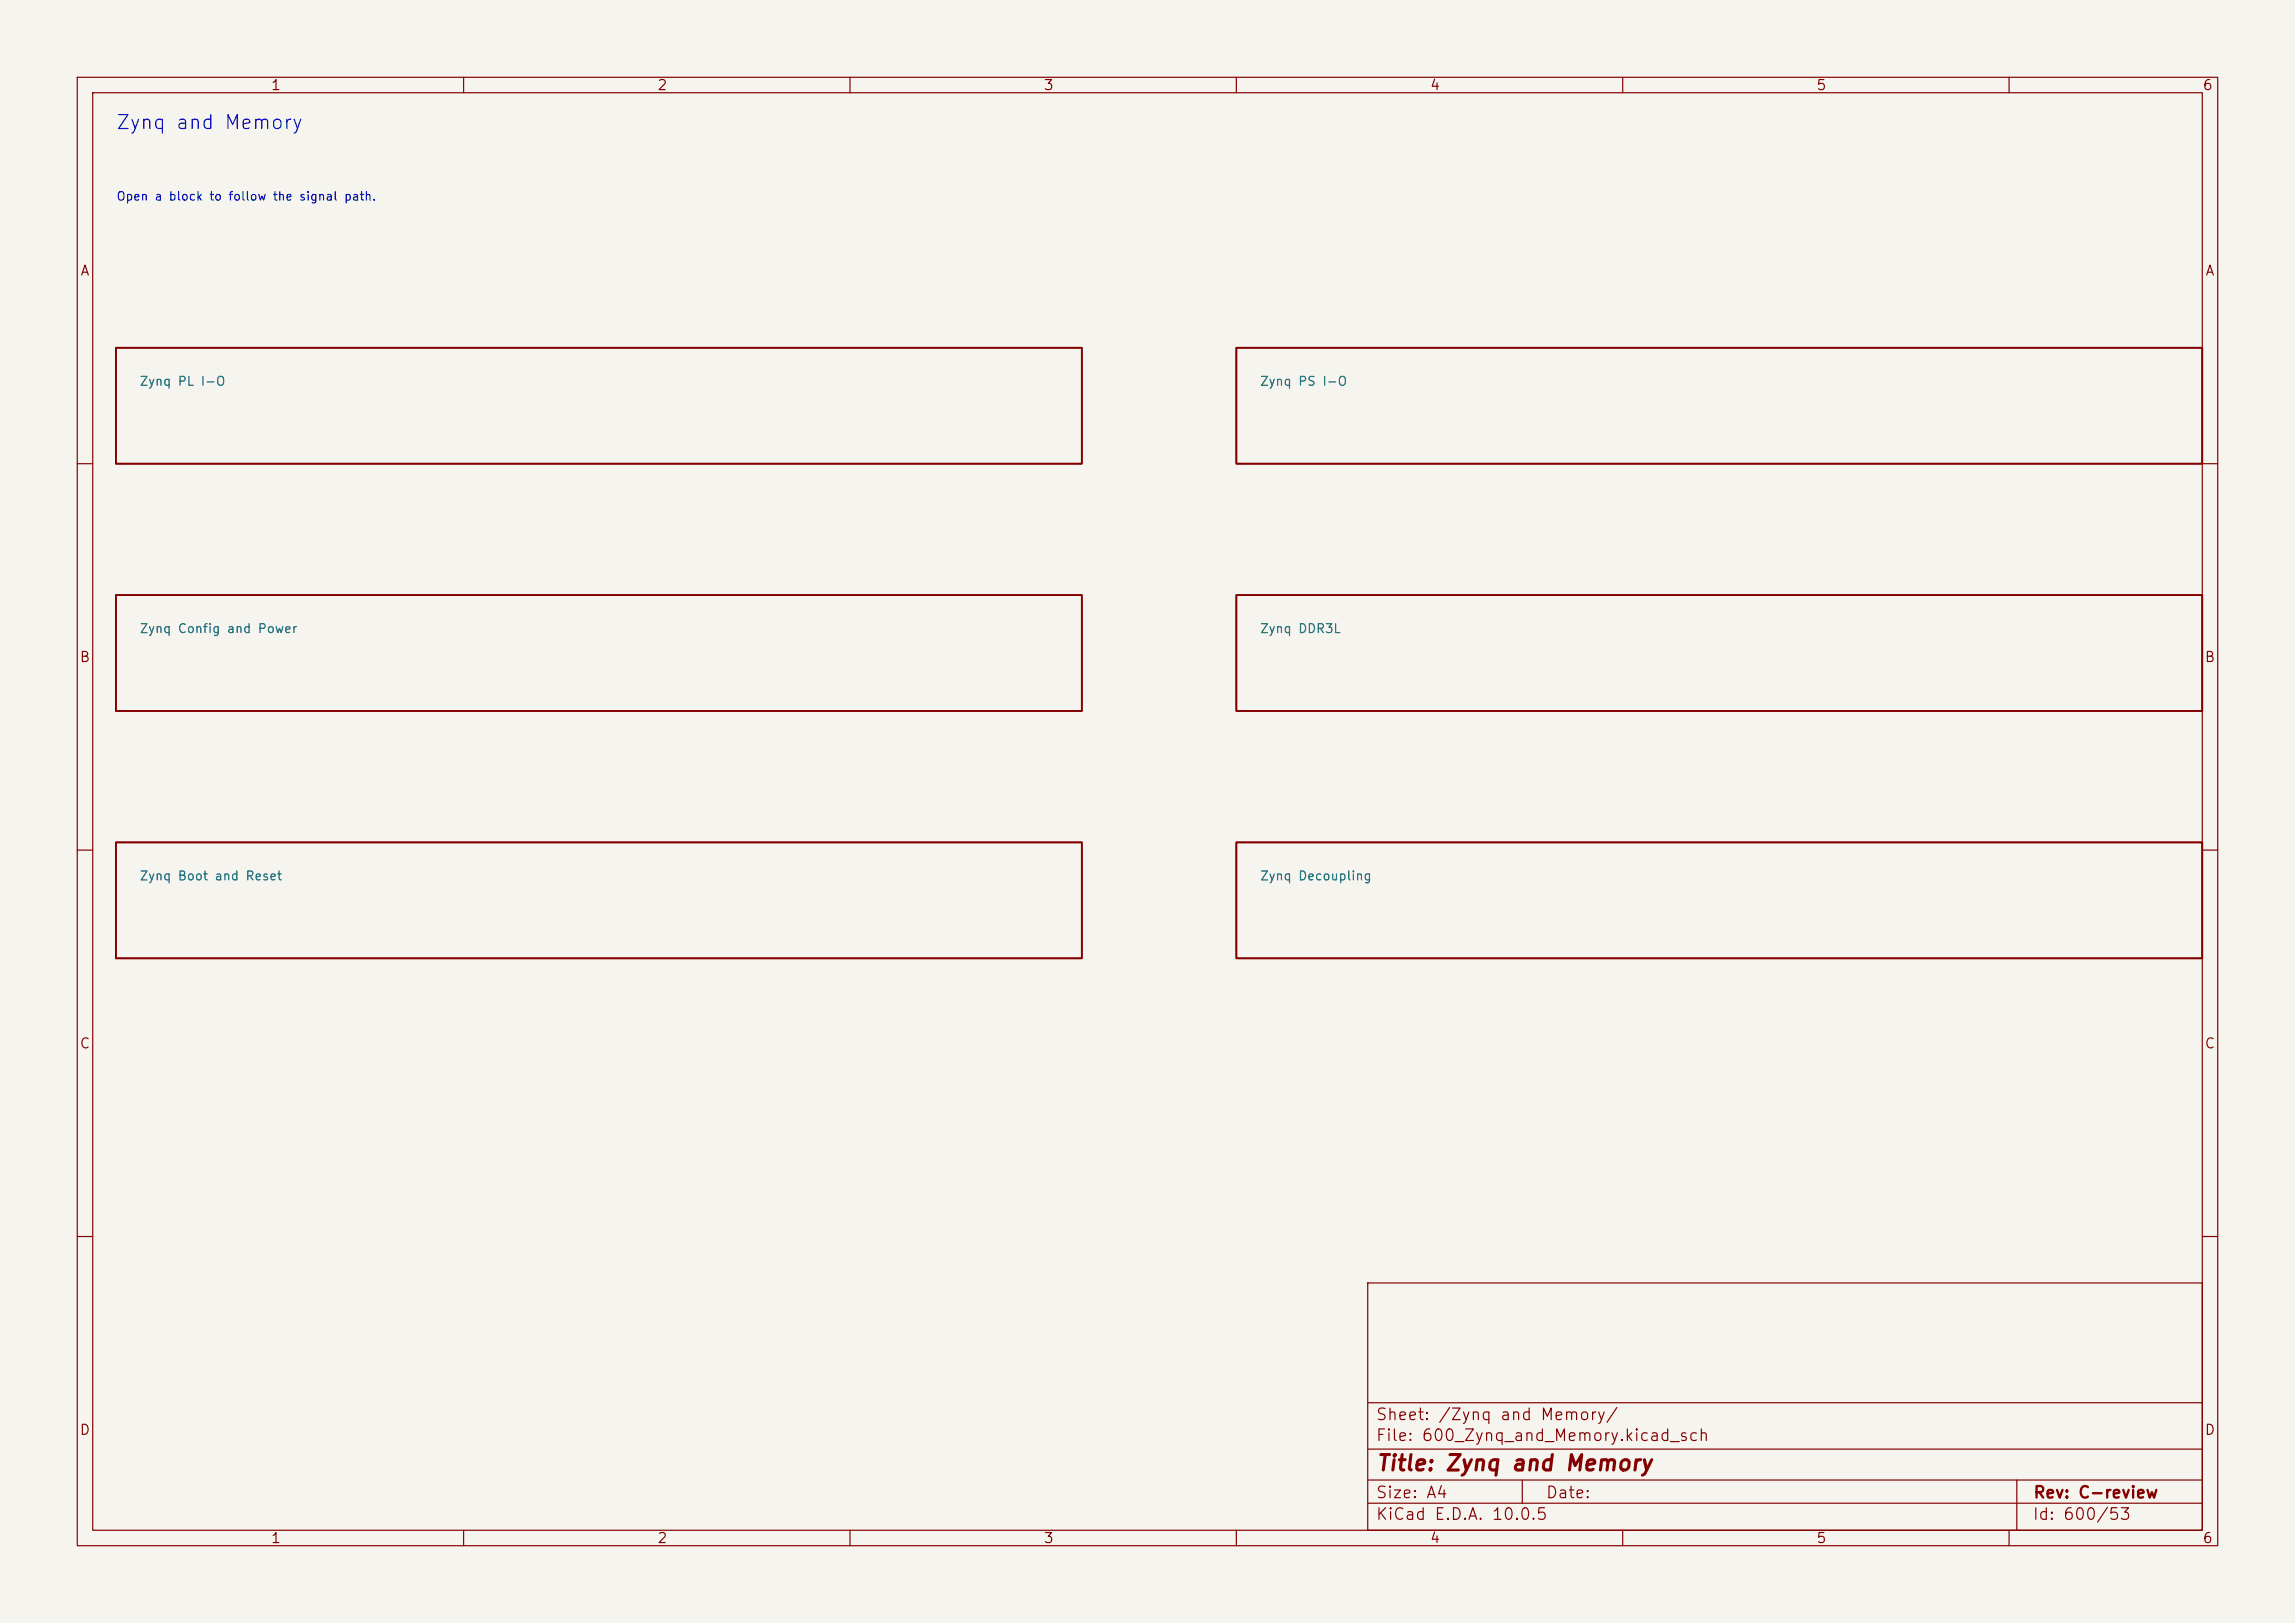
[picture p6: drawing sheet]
<svg xmlns="http://www.w3.org/2000/svg" width="297mm" height="210mm" viewBox="0 0 297 210" stroke-linecap="round" stroke-linejoin="round" font-family="sans-serif">
<defs><g id="words">
<text font-size="2" fill="#840000" x="178" y="190.8">Title: Zynq and Memory</text>
<text font-size="1.8" fill="#0000c2" x="14.9" y="17.2">Zynq and Memory</text>
<g font-size="1.5" fill="#840000">
<text x="178" y="184.1">Sheet: /Zynq and Memory/</text>
<text x="178" y="186.8">File: 600_Zynq_and_Memory.kicad_sch</text>
<text x="178" y="197">KiCad E.D.A. 10.0.5</text>
<text x="178" y="194.2">Size: A4</text>
<text x="200" y="194.2">Date:</text>
<text x="263" y="197">Id: 600/53</text>
<text x="263" y="194.2">Rev: C-review</text>
</g>
<g font-size="1.3" fill="#840000">
<text x="35" y="12">1</text>
<text x="85" y="12">2</text>
<text x="135" y="12">3</text>
<text x="185" y="12">4</text>
<text x="235" y="12">5</text>
<text x="285" y="12">6</text>
<text x="10.3" y="36">A</text>
<text x="285.3" y="36">A</text>
<text x="10.2" y="86">B</text>
<text x="285.2" y="86">B</text>
<text x="10.2" y="136">C</text>
<text x="285.2" y="136">C</text>
<text x="10.2" y="186">D</text>
<text x="285.2" y="186">D</text>
<text x="35" y="200">1</text>
<text x="85" y="200">2</text>
<text x="135" y="200">3</text>
<text x="185" y="200">4</text>
<text x="235" y="200">5</text>
<text x="285" y="200">6</text>
</g>
<g font-size="1.2" fill="#006464">
<text x="18" y="50.2">Zynq PL I-O</text>
<text x="163" y="50.2">Zynq PS I-O</text>
<text x="18" y="82.2">Zynq Config and Power</text>
<text x="163" y="82.2">Zynq DDR3L</text>
<text x="18" y="114.2">Zynq Boot and Reset</text>
<text x="163" y="114.2">Zynq Decoupling</text>
</g>
<text font-size="1.1" fill="#0000c2" x="15" y="26.2">Open a block to follow the signal path.</text>
</g></defs>
<path d="M0 0h297v210h-297z" fill="#f5f4ef" stroke="#f5f4ef" stroke-width=".13"/>
<g fill="none" stroke="#840000" stroke-width=".15">
<path d="M10 10h277v190h-277zM12 12h273v186h-273zM60 10v2M110 10v2M160 10v2M210 10v2M260 10v2M10 60h2M285 60h2M10 110h2M285 110h2M10 160h2"/>
<path d="M177 166h108v32h-108zM285 160h2M60 198v2M110 198v2M160 198v2M177 194.5h108M177 191.5h108M177 187.5h108M177 181.5h108M197 191.5v3M210 198v2M260 198v2"/>
<path d="M261 191.5v6.5"/>
</g>
<path d="M15 45h125v15h-125zM160 45h125v15h-125zM15 77h125v15h-125zM160 77h125v15h-125zM15 109h125v15h-125zM160 109h125v15h-125z" fill="none" stroke="#840000" stroke-width=".22"/>
<use href="#words"/>
</svg>
